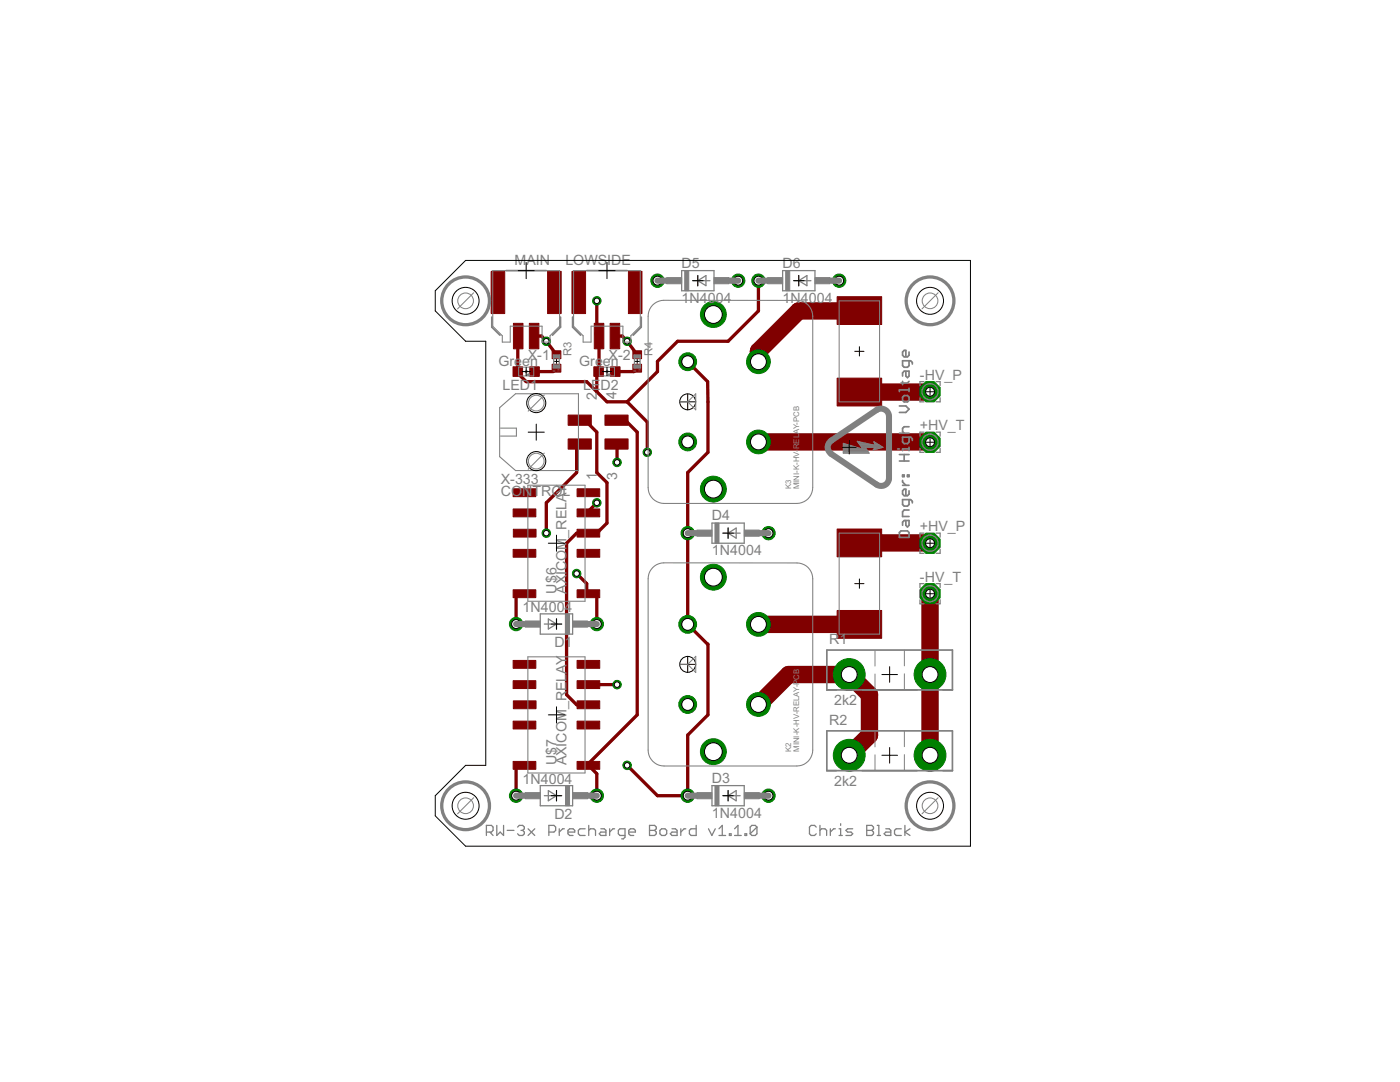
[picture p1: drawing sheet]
<svg xmlns="http://www.w3.org/2000/svg" width="279mm" height="216mm" viewBox="0 0 279 216" stroke-linecap="round" stroke-linejoin="round" font-family="sans-serif">
<defs><g id="words">
<g font-size="3.2" fill="#808080">
<text x="102.7" y="52.8">M</text>
<text x="105" y="52.8">AIN</text>
<text x="112.8" y="52.8">LOWS</text>
<text x="121.2" y="52.8">I</text>
<text x="122" y="52.8">DE</text>
<text x="136" y="53.4">D5</text>
<text x="156.2" y="53.4">D6</text>
<text x="136" y="60.4">1N4004</text>
<text x="156.2" y="60.4">1N4004</text>
<text x="105.3" y="71.9">X-1</text>
<text x="121.5" y="71.9">X-2</text>
<text x="99.5" y="73">Gre</text>
<text x="100.3" y="77.7">LED1</text>
<text x="104.2" y="73">en</text>
<text x="115.6" y="73">Gre</text>
<text x="116.4" y="77.7">LE</text>
<text x="119.9" y="77.7">D2</text>
<text x="120.3" y="73">en</text>
<text x="183.6" y="75.7">-HV_P</text>
<text x="119.1" y="79.8" transform="rotate(-90 119.1 79.8)">2</text>
<text x="123" y="79.6" transform="rotate(-90 123 79.6)">4</text>
<text x="183.6" y="85.8">+HV_T</text>
<text x="119.1" y="95.9" transform="rotate(-90 119.1 95.9)">1</text>
<text x="123.1" y="95.9" transform="rotate(-90 123.1 95.9)">3</text>
<text x="99.9" y="96.5">X-333</text>
<text x="99.9" y="98.9">CON</text>
<text x="106.3" y="98.9">TROL</text>
<text x="142.1" y="103.8">D4</text>
<text x="183.6" y="106">+HV_P</text>
<text x="142.1" y="110.8">1N4004</text>
<text x="111.1" y="118.5" transform="rotate(-90 111.1 118.5)">U$6</text>
<text x="113.1" y="118.5" transform="rotate(-90 113.1 118.5)">AXICOM_RELAY</text>
<text x="183.6" y="116.1">-HV_T</text>
<text x="104.3" y="122.1">1N4004</text>
<text x="110.6" y="129.1">D1</text>
<text x="165.5" y="128.5">R1</text>
<text x="166.5" y="140.6">2k2</text>
<text x="165.5" y="144.7">R2</text>
<text x="111.1" y="152.7" transform="rotate(-90 111.1 152.7)">U$7</text>
<text x="113.1" y="152.7" transform="rotate(-90 113.1 152.7)">AXICOM_RELAY</text>
<text x="104.3" y="156.3">1N4004</text>
<text x="142.1" y="156.2">D3</text>
<text x="166.5" y="156.8">2k2</text>
<text x="110.6" y="163.4">D2</text>
<text x="142.1" y="163.2">1N4004</text>
</g>
<g font-size="2.5" fill="#808080">
<text x="114.1" y="71.1" transform="rotate(-90 114.1 71.1)">R3</text>
<text x="130.2" y="71.1" transform="rotate(-90 130.2 71.1)">R4</text>
</g>
<g font-size="1.7" fill="#808080">
<text x="157.9" y="97.6" transform="rotate(-90 157.9 97.6)">K3</text>
<text x="159.5" y="97.6" transform="rotate(-90 159.5 97.6)">MINI-K-HV-RELAY-PCB</text>
<text x="159.5" y="134.5" transform="rotate(-90 159.5 134.5)">B</text>
<text x="157.9" y="150" transform="rotate(-90 157.9 150)">K2</text>
<text x="159.5" y="150" transform="rotate(-90 159.5 150)">MINI-K-HV-RELAY-PC</text>
</g>
<g font-size=".7" fill="#808080">
<text x="110.9" y="74.2" transform="rotate(-90 110.9 74.2)">R3</text>
<text x="111.7" y="74.2" transform="rotate(-90 111.7 74.2)">1k</text>
<text x="127" y="74.2" transform="rotate(-90 127 74.2)">R4</text>
<text x="127.9" y="74.2" transform="rotate(-90 127.9 74.2)">1k</text>
</g>
</g></defs>
<g fill="#800000" stroke="#800000" stroke-width=".2">
<path d="M120.7 82.8h4.6v2.1h-4.6z"/>
<path d="M113.4 82.8h4.6v2.1h-4.6z"/>
<path d="M113.4 87.6h4.6v2h-4.6z"/>
<path d="M120.7 87.6h4.6v2h-4.6z"/>
<path d="M105.6 64.5h1.9v5.1h-1.9z"/>
<path d="M102.5 64.5h1.9v5.1h-1.9z"/>
<path d="M109.3 54.1h2.7v8.5h-2.7z"/>
<path d="M98 54.1h2.7v8.5h-2.7z"/>
<path d="M121.8 64.5h1.9v5.1h-1.9z"/>
<path d="M118.6 64.5h1.9v5.1h-1.9z"/>
<path d="M125.4 54.1h2.7v8.5h-2.7z"/>
<path d="M114.2 54.1h2.7v8.5h-2.7z"/>
<path d="M102.4 117.7h4.5v1.6h-4.5z"/>
<path d="M102.4 109.6h4.5v1.6h-4.5z"/>
<path d="M102.4 105.6h4.6v1.6h-4.6z"/>
<path d="M102.4 101.6h4.5v1.5h-4.5z"/>
<path d="M102.4 97.5h4.5v1.6h-4.5z"/>
<path d="M115.2 109.6h4.5v1.6h-4.5z"/>
<path d="M115.2 105.6h4.5v1.6h-4.5z"/>
<path d="M115.2 101.6h4.5v1.5h-4.5z"/>
<path d="M115.2 97.5h4.5v1.6h-4.5z"/>
<path d="M115.2 117.7h4.5v1.6h-4.5z"/>
<path d="M102.4 151.9h4.5v1.6h-4.5z"/>
<path d="M102.4 143.9h4.5v1.6h-4.5z"/>
<path d="M102.4 139.8h4.6v1.6h-4.6z"/>
<path d="M102.4 135.8h4.5v1.6h-4.5z"/>
<path d="M102.4 131.8h4.5v1.5h-4.5z"/>
<path d="M115.2 143.9h4.5v1.6h-4.5z"/>
<path d="M115.2 139.8h4.5v1.6h-4.5z"/>
<path d="M115.2 135.8h4.5v1.6h-4.5z"/>
<path d="M115.2 131.8h4.5v1.5h-4.5z"/>
<path d="M115.2 151.9h4.5v1.6h-4.5z"/>
<path d="M105.7 73.2h1.9v1.9h-1.9z"/>
<path d="M102.4 73.2h1.9v1.9h-1.9z"/>
<path d="M121.8 73.2h1.9v1.9h-1.9z"/>
<path d="M118.5 73.2h1.9v1.9h-1.9z"/>
<path d="M110.2 72.7h1.7v1.6h-1.7z"/>
<path d="M110.2 70h1.7v1.6h-1.7z"/>
<path d="M126.3 72.7h1.7v1.6h-1.7z"/>
<path d="M126.3 70h1.7v1.6h-1.7z"/>
<path d="M167.1 59.2h8.9v5.5h-8.9z"/>
<path d="M167.1 75.5h8.9v5.5h-8.9z"/>
<path d="M167.1 121.8h8.9v5.6h-8.9z"/>
<path d="M167.1 105.6h8.9v5.5h-8.9z"/>
</g>
<g fill="#800000" stroke="#800000" stroke-width=".66">
<path d="M119.1 118.5v6z"/>
<path d="M117.4 118.5h1.7z"/>
<path d="M115.1 114.4l2 2.1z"/>
<path d="M117.1 116.5v1.6z"/>
<path d="M117.1 118.1l.3 .4z"/>
<path d="M109 100.3v6.1z"/>
<path d="M109 100.3l6.1-6z"/>
<path d="M115.1 89.2v5.1z"/>
<path d="M115.7 88.6l-.6 .6z"/>
<path d="M103 152.7v6.1z"/>
<path d="M103 152.7h1.7z"/>
<path d="M103 118.5v6z"/>
<path d="M103 118.5h1.7z"/>
<path d="M123 88.6h.1z"/>
<path d="M123.1 88.6v3.7z"/>
<path d="M108.1 67.1l.9 1z"/>
<path d="M124.2 67.1l1 1z"/>
<path d="M109 68.1l2.1 2.7z"/>
<path d="M125.2 68.1l2 2.7z"/>
<path d="M122.7 67.1h1.5z"/>
<path d="M106.6 67.1h1.5z"/>
<path d="M117.1 102.3l2-2z"/>
<path d="M129.2 84.2v6.1z"/>
<path d="M121.1 80.2h4.1z"/>
<path d="M125.2 80.2l4 4z"/>
<path d="M119.1 68.1l.4-.4z"/>
<path d="M103.3 74.1v.4z"/>
<path d="M103.3 74.5l1.7 1.7z"/>
<path d="M105 76.2h12.1z"/>
<path d="M119.1 78.2l2 2z"/>
<path d="M117.1 76.2l2 2z"/>
<path d="M119.1 74.1v4.1z"/>
<path d="M119.1 74.1h.4z"/>
<path d="M103 74.1h.3z"/>
<path d="M119.5 67.7v6.4z"/>
<path d="M119.5 67.1v.6z"/>
<path d="M103.3 67.1v7z"/>
<path d="M103.3 67.1h.1z"/>
<path d="M117.1 102.3h.3z"/>
<path d="M119.1 60v6.6z"/>
<path d="M151.4 56v6z"/>
<path d="M145.3 68.1l6.1-6.1z"/>
<path d="M135.2 68.1h10.1z"/>
<path d="M131.2 72.1l4-4z"/>
<path d="M131.2 72.1v2z"/>
<path d="M125.2 80.2l6-6.1z"/>
<path d="M137.2 94.3l4.1-4z"/>
<path d="M141.3 80.2v10.1z"/>
<path d="M141.2 76.2l.1 4z"/>
<path d="M137.2 72.2l4 4z"/>
<path d="M137.2 146.7l4.1-4.1z"/>
<path d="M141.3 128.5v14.1z"/>
<path d="M137.2 124.6l4 3.9z"/>
<path d="M137.2 94.3v12.1z"/>
<path d="M137.2 106.4v18.1z"/>
<path d="M137.2 146.7v12.1z"/>
<path d="M131.2 158.8h6z"/>
<path d="M125.2 152.7l6 6.1z"/>
<path d="M117.4 136.6h5.7z"/>
<path d="M117.4 152.7l1.7 1.7z"/>
<path d="M119.1 154.4v4.4z"/>
<path d="M117.4 152.4v.3z"/>
<path d="M127.2 142.6l-9.8 9.8z"/>
<path d="M127.2 86.2v56.4z"/>
<path d="M125.2 84.2l2 2z"/>
<path d="M123.4 84.2h1.8z"/>
<path d="M123 83.8l.4 .4z"/>
<path d="M115.7 83.8h1z"/>
<path d="M116.7 83.8l2.4 2.4z"/>
<path d="M119.1 86.2v8.1z"/>
<path d="M119.1 94.3l2 2z"/>
<path d="M121.1 96.3v8.1z"/>
<path d="M119.1 106.4l2-2z"/>
<path d="M117.4 106.4h1.7z"/>
<path d="M115.1 106.4h2.3z"/>
<path d="M113.1 108.4l2-2z"/>
<path d="M113.1 108.4v30.2z"/>
<path d="M113.1 138.6l2 2z"/>
<path d="M115.1 140.6h2.3z"/>
<path d="M106.7 74.1h3.7z"/>
<path d="M110.4 74.1l.7-.6z"/>
<path d="M122.8 74.1h3.7z"/>
<path d="M127.2 73.5l-.7 .6z"/>
</g>
<g fill="#800000" stroke="#800000" stroke-width="3.5">
<path d="M151.4 140.6l6-6z"/>
<path d="M157.4 134.6h12.1z"/>
<path d="M169.5 134.6l4 4z"/>
<path d="M173.5 138.6v8.1z"/>
<path d="M169.5 150.7l4-4z"/>
<path d="M185.6 134.6v16.1z"/>
<path d="M185.6 118.5v16.1z"/>
<path d="M151.4 124.6h20.1z"/>
<path d="M171.5 108.3h14z"/>
<path d="M151.4 88.2h34.1z"/>
<path d="M151.4 70.1v2.1z"/>
<path d="M151.4 70.1l8-8.1z"/>
<path d="M159.4 62h12z"/>
<path d="M171.5 78.2h14z"/>
</g>
<path d="M119.1 66.6l.4 .5z" fill="#800000" stroke="#800000" stroke-width=".97"/>
<circle cx="137.2" cy="124.6" r="1.78" fill="#008000" stroke="#008000" stroke-width=".2"/>
<circle cx="137.2" cy="124.6" r="1.19" fill="#fff" stroke="#000" stroke-width=".2"/>
<circle cx="137.2" cy="140.6" r="1.78" fill="#008000" stroke="#008000" stroke-width=".2"/>
<circle cx="137.2" cy="140.6" r="1.19" fill="#fff" stroke="#000" stroke-width=".2"/>
<circle cx="142.4" cy="115.2" r="2.58" fill="#008000" stroke="#008000" stroke-width=".2"/>
<circle cx="142.4" cy="115.2" r="1.78" fill="#fff" stroke="#000" stroke-width=".2"/>
<circle cx="142.4" cy="150" r="2.58" fill="#008000" stroke="#008000" stroke-width=".2"/>
<circle cx="142.4" cy="150" r="1.78" fill="#fff" stroke="#000" stroke-width=".2"/>
<circle cx="151.4" cy="140.6" r="2.37" fill="#008000" stroke="#008000" stroke-width=".2"/>
<circle cx="151.4" cy="140.6" r="1.59" fill="#fff" stroke="#000" stroke-width=".2"/>
<circle cx="151.4" cy="124.6" r="2.37" fill="#008000" stroke="#008000" stroke-width=".2"/>
<circle cx="151.4" cy="124.6" r="1.59" fill="#fff" stroke="#000" stroke-width=".2"/>
<circle cx="103" cy="124.5" r="1.33" fill="#008000" stroke="#008000" stroke-width=".2"/>
<circle cx="103" cy="124.5" r=".89" fill="#fff" stroke="#000" stroke-width=".2"/>
<circle cx="119.1" cy="124.5" r="1.33" fill="#008000" stroke="#008000" stroke-width=".2"/>
<circle cx="119.1" cy="124.5" r=".89" fill="#fff" stroke="#000" stroke-width=".2"/>
<circle cx="103" cy="158.8" r="1.33" fill="#008000" stroke="#008000" stroke-width=".2"/>
<circle cx="103" cy="158.8" r=".89" fill="#fff" stroke="#000" stroke-width=".2"/>
<circle cx="119.1" cy="158.8" r="1.33" fill="#008000" stroke="#008000" stroke-width=".2"/>
<circle cx="119.1" cy="158.8" r=".89" fill="#fff" stroke="#000" stroke-width=".2"/>
<circle cx="137.2" cy="72.2" r="1.78" fill="#008000" stroke="#008000" stroke-width=".2"/>
<circle cx="137.2" cy="72.2" r="1.19" fill="#fff" stroke="#000" stroke-width=".2"/>
<circle cx="137.2" cy="88.2" r="1.78" fill="#008000" stroke="#008000" stroke-width=".2"/>
<circle cx="137.2" cy="88.2" r="1.19" fill="#fff" stroke="#000" stroke-width=".2"/>
<circle cx="142.4" cy="62.8" r="2.58" fill="#008000" stroke="#008000" stroke-width=".2"/>
<circle cx="142.4" cy="62.8" r="1.78" fill="#fff" stroke="#000" stroke-width=".2"/>
<circle cx="142.4" cy="97.6" r="2.58" fill="#008000" stroke="#008000" stroke-width=".2"/>
<circle cx="142.4" cy="97.6" r="1.78" fill="#fff" stroke="#000" stroke-width=".2"/>
<circle cx="151.4" cy="88.2" r="2.37" fill="#008000" stroke="#008000" stroke-width=".2"/>
<circle cx="151.4" cy="88.2" r="1.59" fill="#fff" stroke="#000" stroke-width=".2"/>
<circle cx="151.4" cy="72.2" r="2.37" fill="#008000" stroke="#008000" stroke-width=".2"/>
<circle cx="151.4" cy="72.2" r="1.59" fill="#fff" stroke="#000" stroke-width=".2"/>
<circle cx="153.4" cy="158.8" r="1.33" fill="#008000" stroke="#008000" stroke-width=".2"/>
<circle cx="153.4" cy="158.8" r=".89" fill="#fff" stroke="#000" stroke-width=".2"/>
<circle cx="137.2" cy="158.8" r="1.33" fill="#008000" stroke="#008000" stroke-width=".2"/>
<circle cx="137.2" cy="158.8" r=".89" fill="#fff" stroke="#000" stroke-width=".2"/>
<circle cx="153.4" cy="106.4" r="1.33" fill="#008000" stroke="#008000" stroke-width=".2"/>
<circle cx="153.4" cy="106.4" r=".89" fill="#fff" stroke="#000" stroke-width=".2"/>
<circle cx="137.2" cy="106.4" r="1.33" fill="#008000" stroke="#008000" stroke-width=".2"/>
<circle cx="137.2" cy="106.4" r=".89" fill="#fff" stroke="#000" stroke-width=".2"/>
<circle cx="169.5" cy="134.6" r="3.2" fill="#008000" stroke="#008000" stroke-width=".2"/>
<circle cx="169.5" cy="134.6" r="1.59" fill="#fff" stroke="#000" stroke-width=".2"/>
<circle cx="185.6" cy="134.6" r="3.2" fill="#008000" stroke="#008000" stroke-width=".2"/>
<circle cx="185.6" cy="134.6" r="1.59" fill="#fff" stroke="#000" stroke-width=".2"/>
<circle cx="169.5" cy="150.7" r="3.2" fill="#008000" stroke="#008000" stroke-width=".2"/>
<circle cx="169.5" cy="150.7" r="1.59" fill="#fff" stroke="#000" stroke-width=".2"/>
<circle cx="185.6" cy="150.7" r="3.2" fill="#008000" stroke="#008000" stroke-width=".2"/>
<circle cx="185.6" cy="150.7" r="1.59" fill="#fff" stroke="#000" stroke-width=".2"/>
<circle cx="147.3" cy="56" r="1.33" fill="#008000" stroke="#008000" stroke-width=".2"/>
<circle cx="147.3" cy="56" r=".89" fill="#fff" stroke="#000" stroke-width=".2"/>
<circle cx="131.2" cy="56" r="1.33" fill="#008000" stroke="#008000" stroke-width=".2"/>
<circle cx="131.2" cy="56" r=".89" fill="#fff" stroke="#000" stroke-width=".2"/>
<circle cx="167.5" cy="56" r="1.33" fill="#008000" stroke="#008000" stroke-width=".2"/>
<circle cx="167.5" cy="56" r=".89" fill="#fff" stroke="#000" stroke-width=".2"/>
<circle cx="151.4" cy="56" r="1.33" fill="#008000" stroke="#008000" stroke-width=".2"/>
<circle cx="151.4" cy="56" r=".89" fill="#fff" stroke="#000" stroke-width=".2"/>
<circle cx="185.6" cy="118.5" r="2.17" fill="#008000" stroke="#008000" stroke-width=".2"/>
<circle cx="185.6" cy="118.5" r=".89" fill="#fff" stroke="#000" stroke-width=".2"/>
<circle cx="185.6" cy="108.4" r="2.17" fill="#008000" stroke="#008000" stroke-width=".2"/>
<circle cx="185.6" cy="108.4" r=".89" fill="#fff" stroke="#000" stroke-width=".2"/>
<circle cx="185.6" cy="88.2" r="2.17" fill="#008000" stroke="#008000" stroke-width=".2"/>
<circle cx="185.6" cy="88.2" r=".89" fill="#fff" stroke="#000" stroke-width=".2"/>
<circle cx="185.6" cy="78.2" r="2.17" fill="#008000" stroke="#008000" stroke-width=".2"/>
<circle cx="185.6" cy="78.2" r=".89" fill="#fff" stroke="#000" stroke-width=".2"/>
<circle cx="109" cy="106.4" r=".85" fill="#008000" stroke="#008000" stroke-width=".2"/>
<circle cx="109" cy="106.4" r=".55" fill="#fff" stroke="#000" stroke-width=".2"/>
<circle cx="115.1" cy="114.4" r=".85" fill="#008000" stroke="#008000" stroke-width=".2"/>
<circle cx="115.1" cy="114.4" r=".55" fill="#fff" stroke="#000" stroke-width=".2"/>
<circle cx="123.1" cy="92.3" r=".85" fill="#008000" stroke="#008000" stroke-width=".2"/>
<circle cx="123.1" cy="92.3" r=".55" fill="#fff" stroke="#000" stroke-width=".2"/>
<circle cx="109" cy="68.1" r=".85" fill="#008000" stroke="#008000" stroke-width=".2"/>
<circle cx="109" cy="68.1" r=".55" fill="#fff" stroke="#000" stroke-width=".2"/>
<circle cx="125.2" cy="68.1" r=".85" fill="#008000" stroke="#008000" stroke-width=".2"/>
<circle cx="125.2" cy="68.1" r=".55" fill="#fff" stroke="#000" stroke-width=".2"/>
<circle cx="119.1" cy="100.3" r=".85" fill="#008000" stroke="#008000" stroke-width=".2"/>
<circle cx="119.1" cy="100.3" r=".55" fill="#fff" stroke="#000" stroke-width=".2"/>
<circle cx="129.2" cy="90.3" r=".85" fill="#008000" stroke="#008000" stroke-width=".2"/>
<circle cx="129.2" cy="90.3" r=".55" fill="#fff" stroke="#000" stroke-width=".2"/>
<circle cx="119.1" cy="60" r=".85" fill="#008000" stroke="#008000" stroke-width=".2"/>
<circle cx="119.1" cy="60" r=".55" fill="#fff" stroke="#000" stroke-width=".2"/>
<circle cx="125.2" cy="152.7" r=".85" fill="#008000" stroke="#008000" stroke-width=".2"/>
<circle cx="125.2" cy="152.7" r=".55" fill="#fff" stroke="#000" stroke-width=".2"/>
<circle cx="123.1" cy="136.6" r=".85" fill="#008000" stroke="#008000" stroke-width=".2"/>
<circle cx="123.1" cy="136.6" r=".55" fill="#fff" stroke="#000" stroke-width=".2"/>
<g fill="none" stroke="#808080" stroke-width=".66">
<circle cx="92.9" cy="60" r="4.8"/>
<circle cx="185.6" cy="60" r="4.8"/>
<circle cx="92.9" cy="160.8" r="4.8"/>
<circle cx="185.6" cy="160.8" r="4.8"/>
</g>
<g fill="#808080" stroke="#808080" stroke-width=".25">
<path d="M107.8 122.5h6.5z"/>
<path d="M107.8 122.5v4z"/>
<path d="M107.8 126.5h6.5z"/>
<path d="M114.3 122.5v4z"/>
<path d="M111.1 124.5h1z"/>
<path d="M109.4 123.5v2z"/>
<path d="M109.4 123.5l1.7 1z"/>
<path d="M108.6 124.5h2.5z"/>
<path d="M109.4 125.5l1.7-1z"/>
<path d="M111.1 124.5v1z"/>
<path d="M111.1 123.5v1z"/>
<path d="M107.8 156.8h6.5z"/>
<path d="M107.8 156.8v4z"/>
<path d="M107.8 160.8h6.5z"/>
<path d="M114.3 156.8v4z"/>
<path d="M111.1 158.8h1z"/>
<path d="M109.4 157.8v2z"/>
<path d="M109.4 157.8l1.7 1z"/>
<path d="M108.6 158.8h2.5z"/>
<path d="M109.4 159.8l1.7-1z"/>
<path d="M111.1 158.8v1z"/>
<path d="M111.1 157.8v1z"/>
<path d="M142.1 160.8h6.4z"/>
<path d="M148.5 156.8v4z"/>
<path d="M142.1 156.8h6.4z"/>
<path d="M142.1 156.8v4z"/>
<path d="M144.3 158.8h1z"/>
<path d="M146.9 157.8v2z"/>
<path d="M145.3 158.8l1.6 1z"/>
<path d="M145.3 158.8h2.4z"/>
<path d="M145.3 158.8l1.6-1z"/>
<path d="M145.3 157.8v1z"/>
<path d="M145.3 158.8v1z"/>
<path d="M142.1 108.4h6.4z"/>
<path d="M148.5 104.4v4z"/>
<path d="M142.1 104.4h6.4z"/>
<path d="M142.1 104.4v4z"/>
<path d="M144.3 106.4h1z"/>
<path d="M146.9 105.4v2z"/>
<path d="M145.3 106.4l1.6 1z"/>
<path d="M145.3 106.4h2.4z"/>
<path d="M145.3 106.4l1.6-1z"/>
<path d="M145.3 105.4v1z"/>
<path d="M145.3 106.4v1z"/>
<path d="M136 58h6.5z"/>
<path d="M142.5 54v4z"/>
<path d="M136 54h6.5z"/>
<path d="M136 54v4z"/>
<path d="M138.3 56h1z"/>
<path d="M140.9 55v2z"/>
<path d="M139.3 56l1.6 1z"/>
<path d="M139.3 56h2.4z"/>
<path d="M139.3 56l1.6-1z"/>
<path d="M139.3 55v1z"/>
<path d="M139.3 56v1z"/>
<path d="M156.2 58h6.4z"/>
<path d="M162.6 54v4z"/>
<path d="M156.2 54h6.4z"/>
<path d="M156.2 54v4z"/>
<path d="M158.4 56h1z"/>
<path d="M161 55v2z"/>
<path d="M159.4 56l1.6 1z"/>
<path d="M159.4 56h2.4z"/>
<path d="M159.4 56l1.6-1z"/>
<path d="M159.4 55v1z"/>
<path d="M159.4 56v1z"/>
<path d="M187.6 116.5v.8z"/>
<path d="M186.8 116.5h.8z"/>
<path d="M183.6 116.5v.8z"/>
<path d="M183.6 116.5h.8z"/>
<path d="M183.6 119.7v.8z"/>
<path d="M183.6 120.5h.8z"/>
<path d="M186.8 120.5h.8z"/>
<path d="M187.6 119.7v.8z"/>
<path d="M187.6 106.4v.8z"/>
<path d="M186.8 106.4h.8z"/>
<path d="M183.6 106.4v.8z"/>
<path d="M183.6 106.4h.8z"/>
<path d="M183.6 109.6v.8z"/>
<path d="M183.6 110.4h.8z"/>
<path d="M186.8 110.4h.8z"/>
<path d="M187.6 109.6v.8z"/>
<path d="M187.6 86.2v.8z"/>
<path d="M186.8 86.2h.8z"/>
<path d="M183.6 86.2v.8z"/>
<path d="M183.6 86.2h.8z"/>
<path d="M183.6 89.5v.8z"/>
<path d="M183.6 90.3h.8z"/>
<path d="M186.8 90.3h.8z"/>
<path d="M187.6 89.5v.8z"/>
<path d="M187.6 76.2v.8z"/>
<path d="M186.8 76.2h.8z"/>
<path d="M183.6 76.2v.8z"/>
<path d="M183.6 76.2h.8z"/>
<path d="M183.6 79.4v.8z"/>
<path d="M183.6 80.2h.8z"/>
<path d="M186.8 80.2h.8z"/>
<path d="M187.6 79.4v.8z"/>
<path d="M111.6 71.4v1.4z"/>
<path d="M110.5 71.4v1.4z"/>
<path d="M127.7 71.4v1.4z"/>
<path d="M126.6 71.4v1.4z"/>
<path d="M97.1 164.7v2z"/>
<path d="M97.1 164.7h1z"/>
<path d="M98.1 164.7l.3 .3z"/>
<path d="M98.4 165v.7z"/>
<path d="M98.4 165.7l-.3 .3z"/>
<path d="M97.1 166h1z"/>
<path d="M97.7 166l.7 .7z"/>
<path d="M99.1 164.7v2z"/>
<path d="M99.1 166.7l.7-.7z"/>
<path d="M99.8 166l.7 .7z"/>
<path d="M100.5 164.7v2z"/>
<path d="M101.2 165.7h1.4z"/>
<path d="M103.3 165l.3-.3z"/>
<path d="M103.6 164.7h.7z"/>
<path d="M104.3 164.7l.3 .3z"/>
<path d="M104.6 165v.4z"/>
<path d="M104.3 165.7l.3-.3z"/>
<path d="M104 165.7h.3z"/>
<path d="M104.3 165.7l.3 .3z"/>
<path d="M104.6 166v.4z"/>
<path d="M104.6 166.4l-.3 .3z"/>
<path d="M103.6 166.7h.7z"/>
<path d="M103.3 166.4l.3 .3z"/>
<path d="M105.4 165.4l1.3 1.3z"/>
<path d="M105.4 166.7l1.3-1.3z"/>
<path d="M109.5 164.7v2z"/>
<path d="M109.5 164.7h1.1z"/>
<path d="M110.6 164.7l.3 .3z"/>
<path d="M110.9 165v.7z"/>
<path d="M110.9 165.7l-.3 .3z"/>
<path d="M109.5 166h1.1z"/>
<path d="M111.6 165.4v1.3z"/>
<path d="M111.6 166l.7-.6z"/>
<path d="M112.3 165.4h.3z"/>
<path d="M113.7 166.7h.7z"/>
<path d="M113.3 166.4l.4 .3z"/>
<path d="M113.3 165.7v.7z"/>
<path d="M113.3 165.7l.4-.3z"/>
<path d="M113.7 165.4h.7z"/>
<path d="M114.4 165.4l.3 .3z"/>
<path d="M114.7 165.7v.3z"/>
<path d="M113.3 166h1.4z"/>
<path d="M115.8 165.4h1z"/>
<path d="M115.4 165.7l.4-.3z"/>
<path d="M115.4 165.7v.7z"/>
<path d="M115.4 166.4l.4 .3z"/>
<path d="M115.8 166.7h1z"/>
<path d="M117.5 164.7v2z"/>
<path d="M117.5 165.7l.3-.3z"/>
<path d="M117.8 165.4h.7z"/>
<path d="M118.5 165.4l.4 .3z"/>
<path d="M118.9 165.7v1z"/>
<path d="M119.9 165.4h.7z"/>
<path d="M120.6 165.4l.3 .3z"/>
<path d="M120.9 165.7v1z"/>
<path d="M119.9 166.7h1z"/>
<path d="M119.6 166.4l.3 .3z"/>
<path d="M119.9 166l-.3 .4z"/>
<path d="M119.9 166h1z"/>
<path d="M121.7 165.4v1.3z"/>
<path d="M121.7 166l.6-.6z"/>
<path d="M122.3 165.4h.4z"/>
<path d="M124.1 167.4h.3z"/>
<path d="M124.4 167.4l.3-.4z"/>
<path d="M124.7 165.4v1.6z"/>
<path d="M123.7 165.4h1z"/>
<path d="M123.7 165.4l-.3 .3z"/>
<path d="M123.4 165.7v.7z"/>
<path d="M123.4 166.4l.3 .3z"/>
<path d="M123.7 166.7h1z"/>
<path d="M125.8 166.7h.7z"/>
<path d="M125.5 166.4l.3 .3z"/>
<path d="M125.5 165.7v.7z"/>
<path d="M125.5 165.7l.3-.3z"/>
<path d="M125.8 165.4h.7z"/>
<path d="M126.5 165.4l.3 .3z"/>
<path d="M126.8 165.7v.3z"/>
<path d="M125.5 166h1.3z"/>
<path d="M129.6 164.7v2z"/>
<path d="M129.6 164.7h1z"/>
<path d="M130.6 164.7l.4 .3z"/>
<path d="M131 165v.4z"/>
<path d="M130.6 165.7l.4-.3z"/>
<path d="M130.6 165.7l.4 .3z"/>
<path d="M131 166v.4z"/>
<path d="M131 166.4l-.4 .3z"/>
<path d="M129.6 166.7h1z"/>
<path d="M129.6 165.7h1z"/>
<path d="M132 166.7h.7z"/>
<path d="M132.7 166.7l.4-.3z"/>
<path d="M133.1 165.7v.7z"/>
<path d="M132.7 165.4l.4 .3z"/>
<path d="M132 165.4h.7z"/>
<path d="M131.7 165.7l.3-.3z"/>
<path d="M131.7 165.7v.7z"/>
<path d="M131.7 166.4l.3 .3z"/>
<path d="M134.1 165.4h.7z"/>
<path d="M134.8 165.4l.3 .3z"/>
<path d="M135.1 165.7v1z"/>
<path d="M134.1 166.7h1z"/>
<path d="M133.8 166.4l.3 .3z"/>
<path d="M133.8 166.4l.3-.4z"/>
<path d="M134.1 166h1z"/>
<path d="M135.9 165.4v1.3z"/>
<path d="M135.9 166l.6-.6z"/>
<path d="M136.5 165.4h.4z"/>
<path d="M138.9 164.7v2z"/>
<path d="M137.9 166.7h1z"/>
<path d="M137.6 166.4l.3 .3z"/>
<path d="M137.6 165.7v.7z"/>
<path d="M137.6 165.7l.3-.3z"/>
<path d="M137.9 165.4h1z"/>
<path d="M141.4 165.4l.7 1.3z"/>
<path d="M142.7 165.4l-.6 1.3z"/>
<path d="M144.1 164.7l-.6 .7z"/>
<path d="M144.1 164.7v2z"/>
<path d="M143.5 166.7h1.3z"/>
<path d="M145.6 166.4v.3z"/>
<path d="M145.6 166.4h.3z"/>
<path d="M145.9 166.4v.3z"/>
<path d="M145.6 166.7h.3z"/>
<path d="M146.6 165.4l.7-.7z"/>
<path d="M147.3 164.7v2z"/>
<path d="M146.6 166.7h1.3z"/>
<path d="M148.7 166.4v.3z"/>
<path d="M148.7 166.4h.3z"/>
<path d="M149 166.4v.3z"/>
<path d="M148.7 166.7h.3z"/>
<path d="M149.7 165v1.4z"/>
<path d="M149.7 165l.4-.3z"/>
<path d="M150.1 164.7h.6z"/>
<path d="M150.7 164.7l.4 .3z"/>
<path d="M151.1 165v1.4z"/>
<path d="M151.1 166.4l-.4 .3z"/>
<path d="M150.1 166.7h.6z"/>
<path d="M149.7 166.4l.4 .3z"/>
<path d="M149.7 166.4l1.4-1.4z"/>
<path d="M162.6 164.7l.3 .3z"/>
<path d="M161.9 164.7h.7z"/>
<path d="M161.9 164.7l-.4 .3z"/>
<path d="M161.5 165v1.4z"/>
<path d="M161.5 166.4l.4 .3z"/>
<path d="M161.9 166.7h.7z"/>
<path d="M162.6 166.7l.3-.3z"/>
<path d="M163.6 164.7v2z"/>
<path d="M163.6 165.7l.4-.3z"/>
<path d="M164 165.4h.6z"/>
<path d="M164.6 165.4l.4 .3z"/>
<path d="M165 165.7v1z"/>
<path d="M165.7 165.4v1.3z"/>
<path d="M165.7 166l.7-.6z"/>
<path d="M166.4 165.4h.3z"/>
<path d="M167.4 165.4h.4z"/>
<path d="M167.8 165.4v1.3z"/>
<path d="M167.4 166.7h.7z"/>
<path d="M167.8 164.4v.3z"/>
<path d="M168.8 166.7h1z"/>
<path d="M169.8 166.7l.4-.3z"/>
<path d="M169.8 166l.4 .4z"/>
<path d="M169.2 166h.6z"/>
<path d="M168.8 165.7l.4 .3z"/>
<path d="M168.8 165.7l.4-.3z"/>
<path d="M169.2 165.4h1z"/>
<path d="M173 164.7v2z"/>
<path d="M173 164.7h1z"/>
<path d="M174 164.7l.3 .3z"/>
<path d="M174.3 165v.4z"/>
<path d="M174 165.7l.3-.3z"/>
<path d="M174 165.7l.3 .3z"/>
<path d="M174.3 166v.4z"/>
<path d="M174.3 166.4l-.3 .3z"/>
<path d="M173 166.7h1z"/>
<path d="M173 165.7h1z"/>
<path d="M175.1 164.7h.3z"/>
<path d="M175.4 164.7v2z"/>
<path d="M175.1 166.7h.6z"/>
<path d="M176.8 165.4h.7z"/>
<path d="M177.5 165.4l.3 .3z"/>
<path d="M177.8 165.7v1z"/>
<path d="M176.8 166.7h1z"/>
<path d="M176.4 166.4l.4 .3z"/>
<path d="M176.4 166.4l.4-.4z"/>
<path d="M176.8 166h1z"/>
<path d="M178.9 165.4h1z"/>
<path d="M178.5 165.7l.4-.3z"/>
<path d="M178.5 165.7v.7z"/>
<path d="M178.5 166.4l.4 .3z"/>
<path d="M178.9 166.7h1z"/>
<path d="M180.6 164.7v2z"/>
<path d="M180.6 166l1 .7z"/>
<path d="M180.6 166l1-.6z"/>
</g>
<g fill="#808080" stroke="#808080" stroke-width=".2">
<path d="M112.9 122.5h.8v4h-.8z"/>
<path d="M104.8 123.9h3v1.2h-3z"/>
<path d="M114.3 123.9h3v1.2h-3z"/>
<path d="M112.9 156.8h.8v4h-.8z"/>
<path d="M104.8 158.2h3v1.2h-3z"/>
<path d="M114.3 158.2h3v1.2h-3z"/>
<path d="M142.7 156.8h.8v4h-.8z"/>
<path d="M148.5 158.2h3.1v1.2h-3.1z"/>
<path d="M139.1 158.2h3v1.2h-3z"/>
<path d="M142.7 104.4h.8v4h-.8z"/>
<path d="M148.5 105.8h3.1v1.2h-3.1z"/>
<path d="M139.1 105.8h3v1.2h-3z"/>
<path d="M136.7 54h.8v4h-.8z"/>
<path d="M142.5 55.4h3v1.2h-3z"/>
<path d="M133 55.4h3v1.2h-3z"/>
<path d="M156.8 54h.8v4h-.8z"/>
<path d="M162.6 55.4h3.1v1.2h-3.1z"/>
<path d="M153.2 55.4h3v1.2h-3z"/>
<path d="M110.4 70.8h1.3v.6h-1.3z"/>
<path d="M110.4 72.8h1.3v.6h-1.3z"/>
<path d="M126.5 70.8h1.3v.6h-1.3z"/>
<path d="M126.5 72.8h1.3v.6h-1.3z"/>
<path d="M185.6 116.8l.2 .1z"/>
<path d="M185.6 106.8h.2z"/>
<path d="M185.6 86.6l.2 .1z"/>
<path d="M185.6 76.5l.2 .1z"/>
</g>
<g fill="#808080" stroke="#808080" stroke-width=".34">
<path d="M101 54h8z"/>
<path d="M111.9 63.3v2z"/>
<path d="M111.9 65.3l-1.6 1.6z"/>
<path d="M98.1 63.3v2z"/>
<path d="M98.1 65.3l1.7 1.6z"/>
<path d="M117.1 54h8.1z"/>
<path d="M128 63.3v2z"/>
<path d="M128 65.3l-1.6 1.6z"/>
<path d="M114.3 63.3v2z"/>
<path d="M114.3 65.3l1.6 1.6z"/>
<path d="M165 129.7h25.1z"/>
<path d="M165 129.7v8z"/>
<path d="M190.1 129.7v8z"/>
<path d="M188.2 137.7h1.9z"/>
<path d="M172.1 137.7h10.9z"/>
<path d="M165 137.7h1.9z"/>
<path d="M165 145.8h25.1z"/>
<path d="M165 145.8v8z"/>
<path d="M190.1 145.8v8z"/>
<path d="M188.2 153.8h1.9z"/>
<path d="M172.1 153.8h10.9z"/>
<path d="M165 153.8h1.9z"/>
<path d="M165 137.7h25.1z"/>
<path d="M165 153.8h25.1z"/>
<path d="M179.5 107.2h1.9z"/>
<path d="M181.4 106.3v.9z"/>
<path d="M181.1 105.9l.3 .4z"/>
<path d="M179.8 105.9h1.3z"/>
<path d="M179.8 105.9l-.3 .4z"/>
<path d="M179.5 106.3v.9z"/>
<path d="M180.1 104.2v.6z"/>
<path d="M180.1 104.2l.3-.3z"/>
<path d="M180.4 103.9h1z"/>
<path d="M181.4 103.9v.9z"/>
<path d="M181.4 104.8l-.3 .4z"/>
<path d="M180.8 104.8l.3 .4z"/>
<path d="M180.8 103.9v.9z"/>
<path d="M180.1 103.1h1.3z"/>
<path d="M180.1 102.1v1z"/>
<path d="M180.4 101.8l-.3 .3z"/>
<path d="M180.4 101.8h1z"/>
<path d="M182.1 100v.4z"/>
<path d="M181.7 99.7l.4 .3z"/>
<path d="M180.1 99.7h1.6z"/>
<path d="M180.1 99.7v1z"/>
<path d="M180.1 100.7l.3 .3z"/>
<path d="M180.4 101h.7z"/>
<path d="M181.1 101l.3-.3z"/>
<path d="M181.4 99.7v1z"/>
<path d="M181.4 97.9v.7z"/>
<path d="M181.4 98.6l-.3 .3z"/>
<path d="M180.4 98.9h.7z"/>
<path d="M180.1 98.6l.3 .3z"/>
<path d="M180.1 97.9v.7z"/>
<path d="M180.1 97.9l.3-.3z"/>
<path d="M180.4 97.6h.4z"/>
<path d="M180.8 97.6v1.3z"/>
<path d="M180.1 96.8h1.3z"/>
<path d="M180.1 96.2l.7 .6z"/>
<path d="M180.1 95.9v.3z"/>
<path d="M180.1 94.8v.3z"/>
<path d="M180.1 94.8h.3z"/>
<path d="M180.4 94.8v.3z"/>
<path d="M180.1 95.1h.3z"/>
<path d="M181.1 94.8v.3z"/>
<path d="M181.1 94.8h.3z"/>
<path d="M181.4 94.8v.3z"/>
<path d="M181.1 95.1h.3z"/>
<path d="M179.5 92h1.9z"/>
<path d="M180.4 90.7v1.3z"/>
<path d="M179.5 90.7h1.9z"/>
<path d="M180.1 89.6v.3z"/>
<path d="M180.1 89.6h1.3z"/>
<path d="M181.4 89.3v.6z"/>
<path d="M179.2 89.6h.3z"/>
<path d="M182.1 87.5v.4z"/>
<path d="M181.7 87.2l.4 .3z"/>
<path d="M180.1 87.2h1.6z"/>
<path d="M180.1 87.2v1z"/>
<path d="M180.1 88.2l.3 .3z"/>
<path d="M180.4 88.5h.7z"/>
<path d="M181.1 88.5l.3-.3z"/>
<path d="M181.4 87.2v1z"/>
<path d="M179.5 86.4h1.9z"/>
<path d="M180.1 86.1l.3 .3z"/>
<path d="M180.1 85.5v.6z"/>
<path d="M180.1 85.5l.3-.3z"/>
<path d="M180.4 85.2h1z"/>
<path d="M179.5 82.3h1.3z"/>
<path d="M181.4 81.6l-.6 .7z"/>
<path d="M180.8 81l.6 .6z"/>
<path d="M179.5 81h1.3z"/>
<path d="M181.4 79.2v.7z"/>
<path d="M181.1 78.9l.3 .3z"/>
<path d="M180.4 78.9h.7z"/>
<path d="M180.4 78.9l-.3 .3z"/>
<path d="M180.1 79.2v.7z"/>
<path d="M180.1 79.9l.3 .3z"/>
<path d="M180.4 80.2h.7z"/>
<path d="M181.1 80.2l.3-.3z"/>
<path d="M179.5 77.8v.3z"/>
<path d="M179.5 77.8h1.9z"/>
<path d="M181.4 77.5v.6z"/>
<path d="M179.8 76.4h1.3z"/>
<path d="M181.4 76.1l-.3 .3z"/>
<path d="M180.1 76.1v.7z"/>
<path d="M180.1 74.4v.6z"/>
<path d="M180.4 74.1l-.3 .3z"/>
<path d="M180.4 74.1h1z"/>
<path d="M181.4 74.1v.9z"/>
<path d="M181.4 75l-.3 .4z"/>
<path d="M180.8 75l.3 .4z"/>
<path d="M180.8 74.1v.9z"/>
<path d="M182.1 72.3v.3z"/>
<path d="M181.7 72l.4 .3z"/>
<path d="M180.1 72h1.6z"/>
<path d="M180.1 72v1z"/>
<path d="M180.1 73l.3 .3z"/>
<path d="M180.4 73.3h.7z"/>
<path d="M181.1 73.3l.3-.3z"/>
<path d="M181.4 72v1z"/>
<path d="M181.4 70.2v.7z"/>
<path d="M181.4 70.9l-.3 .3z"/>
<path d="M180.4 71.2h.7z"/>
<path d="M180.1 70.9l.3 .3z"/>
<path d="M180.1 70.2v.7z"/>
<path d="M180.1 70.2l.3-.3z"/>
<path d="M180.4 69.9h.4z"/>
<path d="M180.8 69.9v1.3z"/>
</g>
<g fill="#808080" stroke="#808080" stroke-width=".2">
<path d="M105.3 74.1l-.3 .3z"/>
<path d="M104.8 74.1l.2 .3z"/>
<path d="M105.1 73.9l-.3 .2z"/>
<path d="M105.1 73.9l.2 .2z"/>
<path d="M121.4 74.1l-.3 .3z"/>
<path d="M120.9 74.1l.2 .3z"/>
<path d="M120.9 74.1l.3-.2z"/>
<path d="M121.2 73.9l.2 .2z"/>
<path d="M168.3 88.5v1.9z"/>
<path d="M168.3 88.5l4 1.1z"/>
<path d="M171.1 88.1l1.2 1.5z"/>
<path d="M171.1 88.1l3.5 .8z"/>
<path d="M174.4 88.1l.2 .8z"/>
<path d="M174.4 88.1l1.8 1.2z"/>
<path d="M174.2 89.8l2-.5z"/>
<path d="M174.6 89.3l-.4 .5z"/>
<path d="M172.7 89.3h1.9z"/>
<path d="M172.7 89.3l.8 1.1z"/>
<path d="M168.3 90.4h5.2z"/>
<path d="M168.3 90.3h5.1z"/>
<path d="M168.3 90.2h5z"/>
<path d="M168.3 90.1h4.9z"/>
<path d="M168.3 90h4.8z"/>
<path d="M168.3 89.8h4.8z"/>
<path d="M168.3 89.7h4.7z"/>
<path d="M174.3 89.7h.3z"/>
<path d="M168.3 89.6h3.7z"/>
<path d="M172.2 89.6h.7z"/>
<path d="M174.4 89.6h.7z"/>
<path d="M168.3 89.5h3.3z"/>
<path d="M172.1 89.5h.7z"/>
<path d="M174.5 89.5h1z"/>
<path d="M168.3 89.3h2.9z"/>
<path d="M172 89.3h.7z"/>
<path d="M174.6 89.3h1.4z"/>
<path d="M168.3 89.2h2.5z"/>
<path d="M171.9 89.2h4.2z"/>
<path d="M168.3 89.1h2z"/>
<path d="M171.8 89.1h4.1z"/>
<path d="M168.3 88.9h1.6z"/>
<path d="M171.7 88.9h4z"/>
<path d="M168.3 88.8h1.2z"/>
<path d="M171.6 88.8h2.9z"/>
<path d="M174.6 88.8h.9z"/>
<path d="M168.3 88.7h.8z"/>
<path d="M171.6 88.7h2.3z"/>
<path d="M174.6 88.7h.7z"/>
<path d="M168.3 88.6h.3z"/>
<path d="M171.4 88.6h1.9z"/>
<path d="M174.5 88.6h.6z"/>
<path d="M171.4 88.4h1.3z"/>
<path d="M174.5 88.4h.4z"/>
<path d="M171.3 88.3h.9z"/>
<path d="M174.5 88.3h.2z"/>
<path d="M171.2 88.2h.4z"/>
<path d="M174.6 129.8v3.1z"/>
<path d="M174.6 134.5v3.1z"/>
<path d="M180.5 129.8v3.1z"/>
<path d="M180.5 134.5v3.1z"/>
<path d="M174.6 145.9v3.1z"/>
<path d="M174.6 150.6v3.1z"/>
<path d="M180.5 145.9v3.1z"/>
<path d="M180.5 150.6v3.1z"/>
<path d="M103.5 73.3h3z"/>
<path d="M103.5 73.3v1.7z"/>
<path d="M103.5 75h3z"/>
<path d="M106.5 73.3v1.7z"/>
<path d="M119.6 73.3h3z"/>
<path d="M119.6 73.3v1.7z"/>
<path d="M119.6 75h3z"/>
<path d="M122.6 73.3v1.7z"/>
<path d="M184 162.4l3.2-3.2z"/>
<path d="M91.3 162.4l3.2-3.2z"/>
<path d="M184 61.6l3.2-3.2z"/>
<path d="M91.3 61.6l3.2-3.2z"/>
<path d="M135.6 132.6h1.6z"/>
<path d="M137.2 132.6l1.7-1.6z"/>
<path d="M138.9 131v3.2z"/>
<path d="M137.2 132.6l1.7 1.6z"/>
<path d="M108.6 90.4l-3.2 3.2z"/>
<path d="M105.4 82l3.2-3.2z"/>
<path d="M135.6 80.2h1.6z"/>
<path d="M137.2 80.2l1.7-1.6z"/>
<path d="M138.9 78.6v3.2z"/>
<path d="M137.2 80.2l1.7 1.6z"/>
<circle cx="105.5" cy="74.8" r=".19"/>
<circle cx="121.6" cy="74.8" r=".19"/>
</g>
<path d="M165.9 87.9a1.59 1.59 0 0 0 0 2.7M174.9 81.8a1.59 1.59 0 0 1 2.5 1.3M177.4 95.4a1.57 1.57 0 0 1-2.5 1.3" fill="none" stroke="#808080" stroke-width="1.2"/>
<g fill="#808080" stroke="#808080" stroke-width="1.2">
<path d="M165.9 90.6l9 6.1z"/>
<path d="M177.4 83.1v12.3z"/>
<path d="M165.9 87.9l9-6.1z"/>
<path d="M103 124.5h1.6z"/>
<path d="M117.5 124.5h1.6z"/>
<path d="M103 158.8h1.6z"/>
<path d="M117.5 158.8h1.6z"/>
<path d="M151.8 158.8h1.6z"/>
<path d="M137.2 158.8h1.7z"/>
<path d="M151.8 106.4h1.6z"/>
<path d="M137.2 106.4h1.7z"/>
<path d="M145.7 56h1.6z"/>
<path d="M131.2 56h1.6z"/>
<path d="M165.9 56h1.6z"/>
<path d="M151.4 56h1.6z"/>
</g>
<g fill="#808080" stroke="#808080" stroke-width=".21">
<path d="M167.5 60v20.2z"/>
<path d="M167.5 60h8z"/>
<path d="M175.5 60v20.2z"/>
<path d="M167.5 80.2h8z"/>
<path d="M175.5 106.4v20.1z"/>
<path d="M167.5 126.5h8z"/>
<path d="M167.5 106.4v20.1z"/>
<path d="M167.5 106.4h8z"/>
<path d="M129.3 115.5v34.2z"/>
<path d="M132.5 112.3h26.6z"/>
<path d="M162.2 115.5v34.2z"/>
<path d="M132.5 152.8h26.5z"/>
<path d="M99.7 81.3v9.8z"/>
<path d="M115.4 78.6v15.3z"/>
<path d="M99.7 91.1l3.2 2.8z"/>
<path d="M102.9 93.9h12.5z"/>
<path d="M99.7 81.3l3.2-2.7z"/>
<path d="M102.9 78.6h12.5z"/>
<path d="M99.9 85.4h3.2z"/>
<path d="M103.1 85.4v1.6z"/>
<path d="M99.9 87h3.2z"/>
<path d="M129.3 63.1v34.2z"/>
<path d="M132.5 59.9h26.6z"/>
<path d="M162.2 63.1v34.2z"/>
<path d="M132.5 100.5h26.5z"/>
<path d="M98.3 54v11.1z"/>
<path d="M98.3 65.1l1.9 1.9z"/>
<path d="M100.2 67v1.3z"/>
<path d="M100.2 68.3h1.6z"/>
<path d="M101.8 65.1v3.2z"/>
<path d="M101.8 65.1h6.4z"/>
<path d="M108.2 65.1v3.2z"/>
<path d="M108.2 68.3h1.6z"/>
<path d="M109.8 67v1.3z"/>
<path d="M109.8 67l1.9-1.9z"/>
<path d="M111.7 54v11.1z"/>
<path d="M98.3 54h13.4z"/>
<path d="M114.5 54v11.1z"/>
<path d="M114.5 65.1l1.9 1.9z"/>
<path d="M116.4 67v1.3z"/>
<path d="M116.4 68.3h1.6z"/>
<path d="M118 65.1v3.2z"/>
<path d="M118 65.1h6.3z"/>
<path d="M124.3 65.1v3.2z"/>
<path d="M124.3 68.3h1.6z"/>
<path d="M125.9 67v1.3z"/>
<path d="M127.8 65.1l-1.9 1.9z"/>
<path d="M127.8 54v11.1z"/>
<path d="M114.5 54h13.3z"/>
<path d="M105.3 96.8v23.2z"/>
<path d="M105.3 96.8h11.5z"/>
<path d="M116.8 96.8v23.2z"/>
<path d="M105.3 120h11.5z"/>
<path d="M105.3 131.1v23.1z"/>
<path d="M105.3 131.1h11.5z"/>
<path d="M116.8 131.1v23.1z"/>
<path d="M105.3 154.2h11.5z"/>
</g>
<path d="M132.5 59.9a3.1 3.1 0 0 0-3.2 3.2M159.1 59.9a3.1 3.1 0 0 1 3.1 3.2M129.3 97.3a3.2 3.2 0 0 0 3.2 3.2M162.2 97.3a3.2 3.2 0 0 1-3.2 3.2M132.5 112.3a3.2 3.2 0 0 0-3.2 3.2M159.1 112.3a3.1 3.1 0 0 1 3.1 3.2M129.3 149.7a3.2 3.2 0 0 0 3.2 3.1M162.2 149.7a3.2 3.2 0 0 1-3.2 3.1" fill="none" stroke="#808080" stroke-width=".21"/>
<g fill="none" stroke="#808080" stroke-width=".25">
<circle cx="185.6" cy="78.2" r="1.61"/>
<circle cx="185.6" cy="88.2" r="1.61"/>
<circle cx="185.6" cy="118.5" r="1.61"/>
<circle cx="185.6" cy="108.4" r="1.61"/>
</g>
<g fill="#000" stroke="#000" stroke-width=".2">
<path d="M86.9 58l6-6zM103.4 54h3.2zM105 52.4v3.2zM119.5 54h3.2zM121.1 52.4v3.2zM138.2 56h2.1zM139.3 54.9v2.2zM158.4 56h2.1zM159.4 54.9v2.2zM92.9 52h100.8zM86.9 58v4zM86.9 62l6 6.1z"/>
<path d="M92.9 68.1h4zM104.2 74.1h1.6zM105 73.3v1.7zM110.7 72.1h.8zM111.1 71.7v.8zM120.3 74.1h1.7zM121.1 73.3v1.7zM126.8 72.1h.8zM127.2 71.7v.8zM170.6 70.1h1.8zM171.5 69.2v1.8zM184.9 78.2h1.5z"/>
<path d="M185.6 77.4v1.5zM105.4 86.2h3.2zM107 84.6v3.2zM135.6 80.2h3.3zM137.2 78.6v3.2zM168.1 89.3h2.7zM169.5 87.9v2.7zM184.9 88.2h1.5zM185.6 87.5v1.5zM109.4 108.4h3.3zM111.1 106.8v3.2zM144.3 106.4h2.1z"/>
<path d="M145.3 105.3v2.1zM170.6 116.5h1.8zM171.5 115.5v1.9zM184.9 118.5h1.5zM184.9 108.4h1.5zM185.6 117.7v1.5zM185.6 107.7v1.4zM110 124.5h2.1zM111.1 123.5v2.1zM135.6 132.6h3.3zM137.2 131v3.2zM176 134.6h3.1z"/>
<path d="M177.5 133v3.1zM86.9 158.8l6-6.1zM92.9 152.7h4zM96.9 68.1v84.6zM109.4 142.6h3.3zM110 158.8h2.1zM111.1 157.7v2.1zM111.1 141v3.3zM144.3 158.8h2.1zM145.3 157.7v2.1zM176 150.7h3.1zM177.5 149.2v3.1z"/>
<path d="M86.9 158.8v4zM86.9 162.8l6 6zM92.9 168.8h100.8zM193.7 52v116.8z"/>
</g>
<g fill="none" stroke="#000" stroke-width=".2">
<circle cx="92.9" cy="60" r="2.69"/>
<circle cx="185.6" cy="60" r="2.69"/>
<circle cx="107" cy="92" r="1.91"/>
<circle cx="107" cy="80.4" r="1.91"/>
<circle cx="137.2" cy="80.2" r="1.59"/>
<circle cx="137.2" cy="132.6" r="1.59"/>
<circle cx="92.9" cy="160.8" r="2.69"/>
<circle cx="185.6" cy="160.8" r="2.69"/>
</g>
<g fill="none" stroke="#808080" stroke-width=".2">
<circle cx="92.9" cy="60" r="1.57"/>
<circle cx="185.6" cy="60" r="1.57"/>
<circle cx="107" cy="80.4" r="1.57"/>
<circle cx="107" cy="92" r="1.57"/>
<circle cx="92.9" cy="160.8" r="1.57"/>
<circle cx="185.6" cy="160.8" r="1.57"/>
</g>
<use href="#words"/>
</svg>
